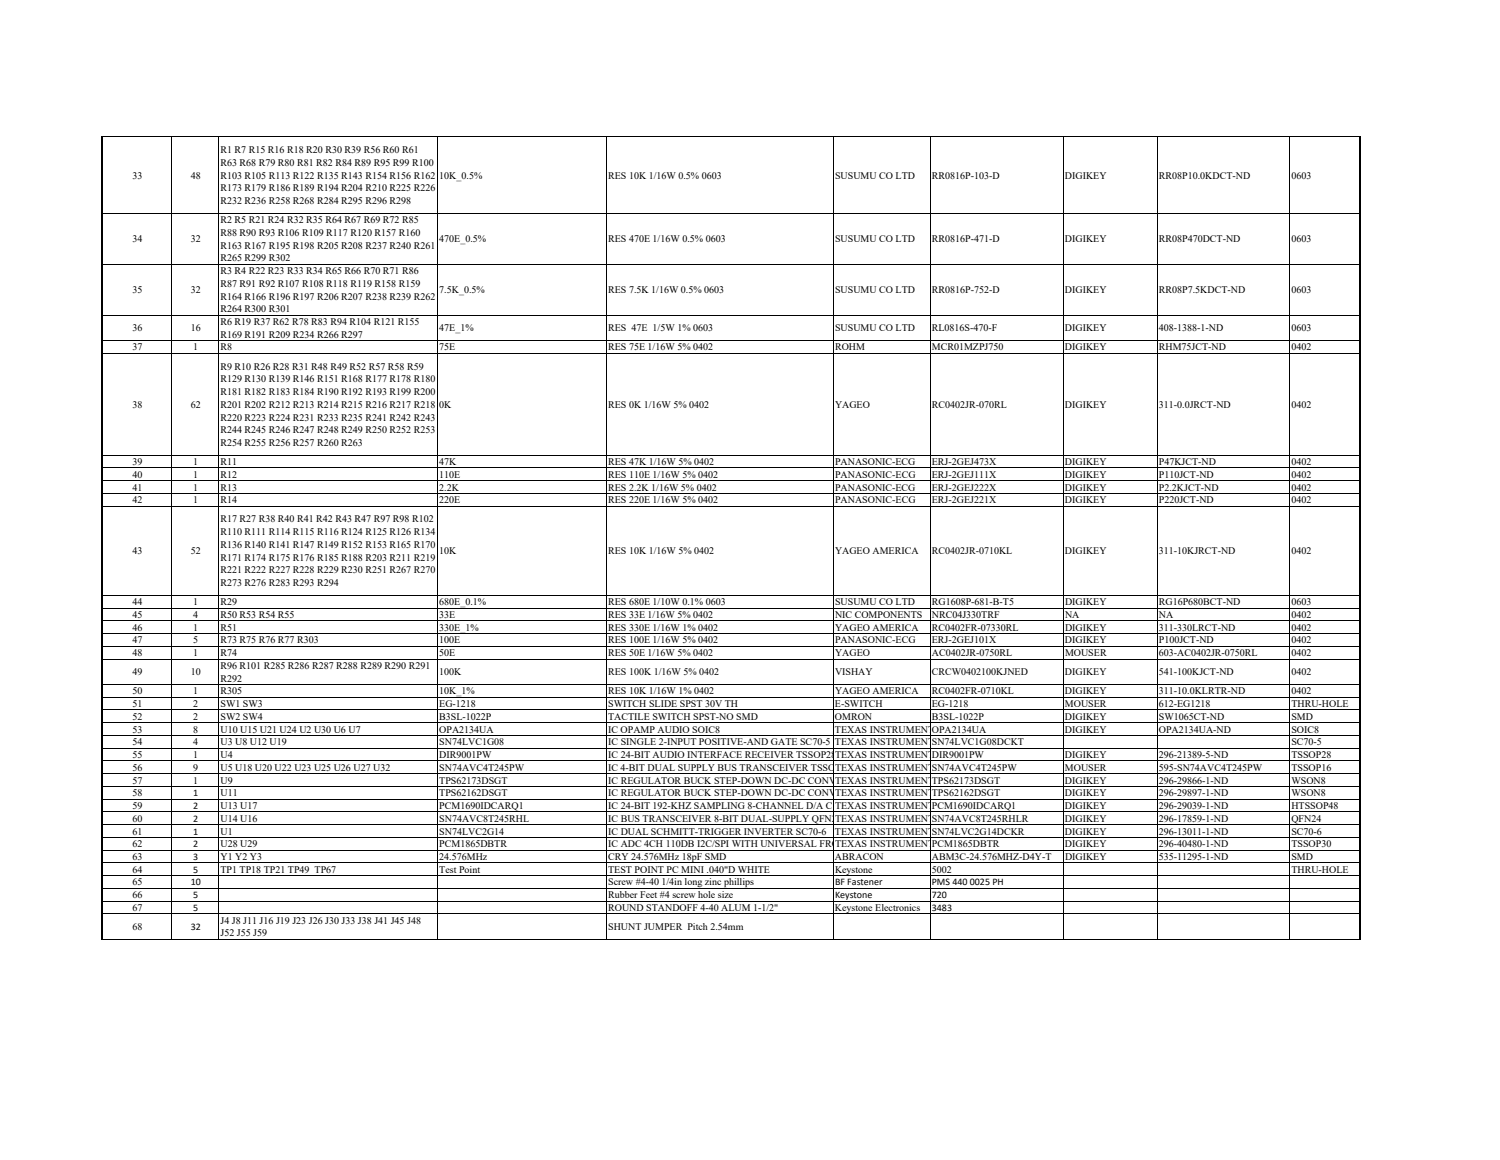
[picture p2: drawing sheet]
<svg xmlns="http://www.w3.org/2000/svg" width="279mm" height="216mm" viewBox="0 0 279 216" stroke-linecap="round" stroke-linejoin="round" font-family="sans-serif">
<defs><g id="words">
<g font-size="1.9">
<text x="41.1" y="28.5">R1 R7 R15 R16 R18 R20 R30 R39 R56 R60 R61</text>
<text x="24.7" y="33.2">33</text>
<text x="35.5" y="33.2">48</text>
<text x="41.1" y="30.9">R63 R68 R79 R80 R81 R82 R84 R89 R95 R99 R100</text>
<text x="41.1" y="33.2">R103 R105 R113 R122 R135 R143 R154 R156 R162</text>
<text x="41.1" y="35.6">R173 R179 R186 R189 R194 R204 R210 R225 R226</text>
<text x="81.8" y="33.2">10K_0.5%</text>
<text x="113.3" y="33.2">RES 10K 1/16W 0.5% 0603</text>
<text x="155.5" y="33.2">SUSUMU CO LTD</text>
<text x="173.6" y="33.2">RR0816P-103-D</text>
<text x="198.4" y="33.2">DIGIKEY</text>
<text x="215.9" y="33.2">RR08P10.0KDCT-ND</text>
<text x="240.5" y="33.2">0603</text>
<text x="41.1" y="38">R232 R236 R258 R268 R284 R295 R296 R298</text>
<text x="41.1" y="41.5">R2 R5 R21 R24 R32 R35 R64 R67 R69 R72 R85</text>
<text x="24.7" y="45.1">34</text>
<text x="35.5" y="45.1">32</text>
<text x="41.1" y="43.9">R88 R90 R93 R106 R109 R117 R120 R157 R160</text>
<text x="41.1" y="46.3">R163 R167 R195 R198 R205 R208 R237 R240 R261</text>
<text x="81.8" y="45.1">470E_0.5%</text>
<text x="113.3" y="45.1">RES 470E 1/16W 0.5% 0603</text>
<text x="155.5" y="45.1">SUSUMU CO LTD</text>
<text x="173.6" y="45.1">RR0816P-471-D</text>
<text x="198.4" y="45.1">DIGIKEY</text>
<text x="215.9" y="45.1">RR08P470DCT-ND</text>
<text x="240.5" y="45.1">0603</text>
<text x="41.1" y="48.6">R265 R299 R302</text>
<text x="41.1" y="51">R3 R4 R22 R23 R33 R34 R65 R66 R70 R71 R86</text>
<text x="41.1" y="53.4">R87 R91 R92 R107 R108 R118 R119 R158 R159</text>
<text x="24.7" y="54.6">35</text>
<text x="35.5" y="54.6">32</text>
<text x="41.1" y="55.8">R164 R166 R196 R197 R206 R207 R238 R239 R262</text>
<text x="41.1" y="58.1">R264 R300 R301</text>
<text x="81.8" y="54.6">7.5K_0.5%</text>
<text x="113.3" y="54.6">RES 7.5K 1/16W 0.5% 0603</text>
<text x="155.5" y="54.6">SUSUMU CO LTD</text>
<text x="173.6" y="54.6">RR0816P-752-D</text>
<text x="198.4" y="54.6">DIGIKEY</text>
<text x="215.9" y="54.6">RR08P7.5KDCT-ND</text>
<text x="240.5" y="54.6">0603</text>
<text x="24.7" y="61.7">36</text>
<text x="24.7" y="65.2">37</text>
<text x="35.5" y="61.7">16</text>
<text x="36" y="65.2">1</text>
<text x="41.1" y="60.5">R6 R19 R37 R62 R78 R83 R94 R104 R121 R155</text>
<text x="41.1" y="62.9">R169 R191 R209 R234 R266 R297</text>
<text x="41.1" y="65.2">R8</text>
<text x="81.8" y="61.7">47E_1%</text>
<text x="81.8" y="65.2">75E</text>
<text x="113.3" y="61.7">RES 47E 1/5W 1% 0603</text>
<text x="113.3" y="65.2">RES 75E 1/16W 5% 0402</text>
<text x="155.5" y="65.2">ROHM</text>
<text x="155.5" y="61.7">SUSUMU CO LTD</text>
<text x="173.6" y="61.7">RL0816S-470-F</text>
<text x="173.6" y="65.2">MCR01MZPJ750</text>
<text x="198.4" y="61.7">DIGIKEY</text>
<text x="198.4" y="65.2">DIGIKEY</text>
<text x="215.9" y="61.7">408-1388-1-ND</text>
<text x="215.9" y="65.2">RHM75JCT-ND</text>
<text x="240.5" y="61.7">0603</text>
<text x="240.5" y="65.2">0402</text>
<text x="41.1" y="68.8">R9 R10 R26 R28 R31 R48 R49 R52 R57 R58 R59</text>
<text x="41.1" y="71.2">R129 R130 R139 R146 R151 R168 R177 R178 R180</text>
<text x="24.7" y="75.9">38</text>
<text x="35.5" y="75.9">62</text>
<text x="41.1" y="73.5">R181 R182 R183 R184 R190 R192 R193 R199 R200</text>
<text x="41.1" y="75.9">R201 R202 R212 R213 R214 R215 R216 R217 R218</text>
<text x="81.8" y="75.9">0K</text>
<text x="113.3" y="75.9">RES 0K 1/16W 5% 0402</text>
<text x="155.5" y="75.9">YAGEO</text>
<text x="173.6" y="75.9">RC0402JR-070RL</text>
<text x="198.4" y="75.9">DIGIKEY</text>
<text x="215.9" y="75.9">311-0.0JRCT-ND</text>
<text x="240.5" y="75.9">0402</text>
<text x="41.1" y="78.3">R220 R223 R224 R231 R233 R235 R241 R242 R243</text>
<text x="41.1" y="80.6">R244 R245 R246 R247 R248 R249 R250 R252 R253</text>
<text x="41.1" y="83">R254 R255 R256 R257 R260 R263</text>
<text x="24.7" y="86.6">39</text>
<text x="24.7" y="88.9">40</text>
<text x="36" y="86.6">1</text>
<text x="36" y="88.9">1</text>
<text x="41.1" y="86.6">R11</text>
<text x="41.1" y="88.9">R12</text>
<text x="81.8" y="86.6">47K</text>
<text x="81.8" y="88.9">110E</text>
<text x="113.3" y="86.6">RES 47K 1/16W 5% 0402</text>
<text x="113.3" y="88.9">RES 110E 1/16W 5% 0402</text>
<text x="155.5" y="86.6">PANASONIC-ECG</text>
<text x="155.5" y="88.9">PANASONIC-ECG</text>
<text x="173.6" y="86.6">ERJ-2GEJ473X</text>
<text x="173.6" y="88.9">ERJ-2GEJ111X</text>
<text x="198.4" y="86.6">DIGIKEY</text>
<text x="198.4" y="88.9">DIGIKEY</text>
<text x="215.9" y="86.6">P47KJCT-ND</text>
<text x="215.9" y="88.9">P110JCT-ND</text>
<text x="240.5" y="88.9">0402</text>
<text x="240.5" y="86.6">0402</text>
<text x="24.7" y="91.3">41</text>
<text x="24.7" y="93.7">42</text>
<text x="36" y="91.3">1</text>
<text x="36" y="93.7">1</text>
<text x="41.1" y="91.3">R13</text>
<text x="41.1" y="93.7">R14</text>
<text x="81.8" y="91.3">2.2K</text>
<text x="81.8" y="93.7">220E</text>
<text x="113.3" y="91.3">RES 2.2K 1/16W 5% 0402</text>
<text x="113.3" y="93.7">RES 220E 1/16W 5% 0402</text>
<text x="155.5" y="91.3">PANASONIC-ECG</text>
<text x="155.5" y="93.7">PANASONIC-ECG</text>
<text x="173.6" y="91.3">ERJ-2GEJ222X</text>
<text x="173.6" y="93.7">ERJ-2GEJ221X</text>
<text x="198.4" y="91.3">DIGIKEY</text>
<text x="198.4" y="93.7">DIGIKEY</text>
<text x="215.9" y="91.3">P2.2KJCT-ND</text>
<text x="215.9" y="93.7">P220JCT-ND</text>
<text x="240.5" y="91.3">0402</text>
<text x="240.5" y="93.7">0402</text>
<text x="41.1" y="97.2">R17 R27 R38 R40 R41 R42 R43 R47 R97 R98 R102</text>
<text x="41.1" y="99.6">R110 R111 R114 R115 R116 R124 R125 R126 R134</text>
<text x="41.1" y="102">R136 R140 R141 R147 R149 R152 R153 R165 R170</text>
<text x="24.7" y="103.2">43</text>
<text x="35.5" y="103.2">52</text>
<text x="41.1" y="104.4">R171 R174 R175 R176 R185 R188 R203 R211 R219</text>
<text x="41.1" y="106.7">R221 R222 R227 R228 R229 R230 R251 R267 R270</text>
<text x="81.8" y="103.2">10K</text>
<text x="113.3" y="103.2">RES 10K 1/16W 5% 0402</text>
<text x="155.5" y="103.2">YAGEO AMERICA</text>
<text x="173.6" y="103.2">RC0402JR-0710KL</text>
<text x="198.4" y="103.2">DIGIKEY</text>
<text x="215.9" y="103.2">311-10KJRCT-ND</text>
<text x="240.5" y="103.2">0402</text>
<text x="24.7" y="112.6">44</text>
<text x="36" y="112.6">1</text>
<text x="41.1" y="109.1">R273 R276 R283 R293 R294</text>
<text x="41.1" y="112.6">R29</text>
<text x="81.8" y="112.6">680E_0.1%</text>
<text x="113.3" y="112.6">RES 680E 1/10W 0.1% 0603</text>
<text x="155.5" y="112.6">SUSUMU CO LTD</text>
<text x="173.6" y="112.6">RG1608P-681-B-T5</text>
<text x="198.4" y="112.6">DIGIKEY</text>
<text x="215.9" y="112.6">RG16P680BCT-ND</text>
<text x="240.5" y="112.6">0603</text>
<text x="24.7" y="115">45</text>
<text x="24.7" y="117.4">46</text>
<text x="24.7" y="119.8">47</text>
<text x="36" y="115">4</text>
<text x="36" y="117.4">1</text>
<text x="36" y="119.8">5</text>
<text x="41.1" y="115">R50 R53 R54 R55</text>
<text x="41.1" y="117.4">R51</text>
<text x="41.1" y="119.8">R73 R75 R76 R77 R303</text>
<text x="81.8" y="115">33E</text>
<text x="81.8" y="117.4">330E_1%</text>
<text x="81.8" y="119.8">100E</text>
<text x="113.3" y="115">RES 33E 1/16W 5% 0402</text>
<text x="113.3" y="117.4">RES 330E 1/16W 1% 0402</text>
<text x="113.3" y="119.8">RES 100E 1/16W 5% 0402</text>
<text x="155.5" y="115">NIC COMPONENTS</text>
<text x="155.5" y="117.4">YAGEO AMERICA</text>
<text x="155.5" y="119.8">PANASONIC-ECG</text>
<text x="173.6" y="119.8">ERJ-2GEJ101X</text>
<text x="173.6" y="115">NRC04J330TRF</text>
<text x="173.6" y="117.4">RC0402FR-07330RL</text>
<text x="198.4" y="119.8">DIGIKEY</text>
<text x="198.4" y="115">NA</text>
<text x="198.4" y="117.4">DIGIKEY</text>
<text x="215.9" y="119.8">P100JCT-ND</text>
<text x="215.9" y="117.4">311-330LRCT-ND</text>
<text x="215.9" y="115">NA</text>
<text x="240.5" y="119.8">0402</text>
<text x="240.5" y="115">0402</text>
<text x="240.5" y="117.4">0402</text>
<text x="24.7" y="122.1">48</text>
<text x="24.7" y="125.7">49</text>
<text x="35.5" y="125.7">10</text>
<text x="36" y="122.1">1</text>
<text x="41.1" y="122.1">R74</text>
<text x="41.1" y="124.5">R96 R101 R285 R286 R287 R288 R289 R290 R291</text>
<text x="81.8" y="122.1">50E</text>
<text x="81.8" y="125.7">100K</text>
<text x="113.3" y="125.7">RES 100K 1/16W 5% 0402</text>
<text x="113.3" y="122.1">RES 50E 1/16W 5% 0402</text>
<text x="155.5" y="125.7">VISHAY</text>
<text x="155.5" y="122.1">YAGEO</text>
<text x="173.6" y="125.7">CRCW0402100KJNED</text>
<text x="173.6" y="122.1">AC0402JR-0750RL</text>
<text x="198.4" y="125.7">DIGIKEY</text>
<text x="198.4" y="122.1">MOUSER</text>
<text x="215.9" y="125.7">541-100KJCT-ND</text>
<text x="215.9" y="122.1">603-AC0402JR-0750RL</text>
<text x="240.5" y="125.7">0402</text>
<text x="240.5" y="122.1">0402</text>
<text x="24.7" y="129.2">50</text>
<text x="24.7" y="131.6">51</text>
<text x="36" y="129.2">1</text>
<text x="36" y="131.6">2</text>
<text x="41.1" y="126.9">R292</text>
<text x="41.1" y="129.2">R305</text>
<text x="41.1" y="131.6">SW1 SW3</text>
<text x="81.8" y="129.2">10K_1%</text>
<text x="81.8" y="131.6">EG-1218</text>
<text x="113.3" y="129.2">RES 10K 1/16W 1% 0402</text>
<text x="113.3" y="131.6">SWITCH SLIDE SPST 30V TH</text>
<text x="155.5" y="131.6">E-SWITCH</text>
<text x="155.5" y="129.2">YAGEO AMERICA</text>
<text x="173.6" y="129.2">RC0402FR-0710KL</text>
<text x="173.6" y="131.6">EG-1218</text>
<text x="198.4" y="129.2">DIGIKEY</text>
<text x="198.4" y="131.6">MOUSER</text>
<text x="215.9" y="131.6">612-EG1218</text>
<text x="215.9" y="129.2">311-10.0KLRTR-ND</text>
<text x="240.5" y="129.2">0402</text>
<text x="240.5" y="131.6">THRU-HOLE</text>
<text x="24.7" y="134">52</text>
<text x="24.7" y="136.4">53</text>
<text x="36" y="134">2</text>
<text x="36" y="136.4">8</text>
<text x="41.1" y="134">SW2 SW4</text>
<text x="41.1" y="136.4">U10 U15 U21 U24 U2 U30 U6 U7</text>
<text x="81.8" y="136.4">OPA2134UA</text>
<text x="81.8" y="134">B3SL-1022P</text>
<text x="113.3" y="136.4">IC OPAMP AUDIO SOIC8</text>
<text x="113.3" y="134">TACTILE SWITCH SPST-NO SMD</text>
<text x="155.5" y="136.4">TEXAS INSTRUMENTOPA2134UA</text>
<text x="155.5" y="134">OMRON</text>
<text x="173.6" y="134">B3SL-1022P</text>
<text x="198.4" y="134">DIGIKEY</text>
<text x="198.4" y="136.4">DIGIKEY</text>
<text x="215.9" y="136.4">OPA2134UA-ND</text>
<text x="215.9" y="134">SW1065CT-ND</text>
<text x="240.5" y="136.4">SOIC8</text>
<text x="240.5" y="134">SMD</text>
<text x="24.7" y="138.7">54</text>
<text x="24.7" y="141.1">55</text>
<text x="24.7" y="143.5">56</text>
<text x="36" y="138.7">4</text>
<text x="36" y="141.1">1</text>
<text x="36" y="143.5">9</text>
<text x="41.1" y="138.7">U3 U8 U12 U19</text>
<text x="41.1" y="141.1">U4</text>
<text x="41.1" y="143.5">U5 U18 U20 U22 U23 U25 U26 U27 U32</text>
<text x="81.8" y="143.5">SN74AVC4T245PW</text>
<text x="81.8" y="138.7">SN74LVC1G08</text>
<text x="81.8" y="141.1">DIR9001PW</text>
<text x="113.3" y="143.5">IC 4-BIT DUAL SUPPLY BUS TRANSCEIVER TSSO</text>
<text x="113.3" y="138.7">IC SINGLE 2-INPUT POSITIVE-AND GATE SC70-5 TEXAS INSTRUMENTSN74LVC1G08DCKT</text>
<text x="113.3" y="141.1">IC 24-BIT AUDIO INTERFACE RECEIVER TSSOP28</text>
<text x="155.5" y="141.1">TEXAS INSTRUMENTDIR9001PW</text>
<text x="155.5" y="143.5">TEXAS INSTRUMENTSN74AVC4T245PW</text>
<text x="198.4" y="143.5">MOUSER</text>
<text x="198.4" y="141.1">DIGIKEY</text>
<text x="215.9" y="143.5">595-SN74AVC4T245PW</text>
<text x="215.9" y="141.1">296-21389-5-ND</text>
<text x="240.5" y="143.5">TSSOP16</text>
<text x="240.5" y="141.1">TSSOP28</text>
<text x="240.5" y="138.7">SC70-5</text>
<text x="24.7" y="145.8">57</text>
<text x="24.7" y="148.2">58</text>
<text x="36" y="148.2">1</text>
<text x="36" y="145.8">1</text>
<text x="41.1" y="145.8">U9</text>
<text x="41.1" y="148.2">U11</text>
<text x="81.8" y="145.8">TPS62173DSGT</text>
<text x="81.8" y="148.2">TPS62162DSGT</text>
<text x="113.3" y="145.8">IC REGULATOR BUCK STEP-DOWN DC-DC CONV</text>
<text x="113.3" y="148.2">IC REGULATOR BUCK STEP-DOWN DC-DC CONV</text>
<text x="155.5" y="145.8">TEXAS INSTRUMENTTPS62173DSGT</text>
<text x="155.5" y="148.2">TEXAS INSTRUMENTTPS62162DSGT</text>
<text x="198.4" y="145.8">DIGIKEY</text>
<text x="198.4" y="148.2">DIGIKEY</text>
<text x="215.9" y="145.8">296-29866-1-ND</text>
<text x="215.9" y="148.2">296-29897-1-ND</text>
<text x="240.5" y="145.8">WSON8</text>
<text x="240.5" y="148.2">WSON8</text>
<text x="24.7" y="150.6">59</text>
<text x="24.7" y="153">60</text>
<text x="24.7" y="155.3">61</text>
<text x="36" y="150.6">2</text>
<text x="36" y="153">2</text>
<text x="36" y="155.3">1</text>
<text x="41.1" y="150.6">U13 U17</text>
<text x="41.1" y="153">U14 U16</text>
<text x="41.1" y="155.3">U1</text>
<text x="81.8" y="150.6">PCM1690IDCARQ1</text>
<text x="81.8" y="153">SN74AVC8T245RHL</text>
<text x="81.8" y="155.3">SN74LVC2G14</text>
<text x="113.3" y="150.6">IC 24-BIT 192-KHZ SAMPLING 8-CHANNEL D/A C</text>
<text x="113.3" y="153">IC BUS TRANSCEIVER 8-BIT DUAL-SUPPLY QFN2TEXAS INSTRUMENTSN74AVC8T245RHLR</text>
<text x="113.3" y="155.3">IC DUAL SCHMITT-TRIGGER INVERTER SC70-6</text>
<text x="155.5" y="155.3">TEXAS INSTRUMENTSN74LVC2G14DCKR</text>
<text x="155.5" y="150.6">TEXAS INSTRUMENTPCM1690IDCARQ1</text>
<text x="198.4" y="150.6">DIGIKEY</text>
<text x="198.4" y="155.3">DIGIKEY</text>
<text x="198.4" y="153">DIGIKEY</text>
<text x="215.9" y="150.6">296-29039-1-ND</text>
<text x="215.9" y="155.3">296-13011-1-ND</text>
<text x="215.9" y="153">296-17859-1-ND</text>
<text x="240.5" y="150.6">HTSSOP48</text>
<text x="240.5" y="155.3">SC70-6</text>
<text x="240.5" y="153">QFN24</text>
<text x="24.7" y="157.7">62</text>
<text x="24.7" y="160.1">63</text>
<text x="36" y="157.7">2</text>
<text x="36" y="160.1">3</text>
<text x="41.1" y="157.7">U28 U29</text>
<text x="41.1" y="160.1">Y1 Y2 Y3</text>
<text x="81.8" y="160.1">24.576MHz</text>
<text x="81.8" y="157.7">PCM1865DBTR</text>
<text x="113.3" y="157.7">IC ADC 4CH 110DB I2C/SPI WITH UNIVERSAL FROTEXAS INSTRUMENTPCM1865DBTR</text>
<text x="113.3" y="160.1">CRY 24.576MHz 18pF SMD</text>
<text x="155.5" y="160.1">ABRACON</text>
<text x="173.6" y="160.1">ABM3C-24.576MHZ-D4Y-T</text>
<text x="198.4" y="157.7">DIGIKEY</text>
<text x="198.4" y="160.1">DIGIKEY</text>
<text x="215.9" y="157.7">296-40480-1-ND</text>
<text x="215.9" y="160.1">535-11295-1-ND</text>
<text x="240.5" y="157.7">TSSOP30</text>
<text x="240.5" y="160.1">SMD</text>
<text x="24.7" y="162.4">64</text>
<text x="24.7" y="164.8">65</text>
<text x="24.7" y="167.2">66</text>
<text x="35.5" y="164.8">10</text>
<text x="36" y="162.4">5</text>
<text x="36" y="167.2">5</text>
<text x="41.1" y="162.4">TP1 TP18 TP21 TP49 TP67</text>
<text x="81.8" y="162.4">Test Point</text>
<text x="113.3" y="164.8">Screw #4-40 1/4in long zinc phillips</text>
<text x="113.3" y="167.2">Rubber Feet #4 screw hole size</text>
<text x="113.3" y="162.4">TEST POINT PC MINI .040&quot;D WHITE</text>
<text x="155.5" y="164.8">BF Fastener</text>
<text x="155.5" y="167.2">Keystone</text>
<text x="155.5" y="162.4">Keystone</text>
<text x="173.6" y="164.8">PMS 440 0025 PH</text>
<text x="173.6" y="162.4">5002</text>
<text x="173.6" y="167.2">720</text>
<text x="240.5" y="162.4">THRU-HOLE</text>
<text x="24.7" y="169.5">67</text>
<text x="24.7" y="173.1">68</text>
<text x="35.5" y="173.1">32</text>
<text x="36" y="169.5">5</text>
<text x="41.1" y="171.9">J4 J8 J11 J16 J19 J23 J26 J30 J33 J38 J41 J45 J48</text>
<text x="113.3" y="169.5">ROUND STANDOFF 4-40 ALUM 1-1/2&quot;</text>
<text x="113.3" y="173.1">SHUNT JUMPER Pitch 2.54mm</text>
<text x="155.5" y="169.5">Keystone Electronics</text>
<text x="173.6" y="169.5">3483</text>
<text x="41.1" y="174.3">J52 J55 J59</text>
</g>
</g></defs>
<path d="M19.1 25.4v149.5M253.4 25.4v149.5" fill="none" stroke="#000" stroke-width=".25"/>
<g fill="none" stroke="#000" stroke-width=".19">
<path d="M19.2 25.5h234M19.2 39.7h234M32 25.5v149.4M40.7 25.5v149.4M81.5 25.5v149.4M113 25.5v149.4M155.2 25.5v149.4M173.2 25.5v149.4M198.1 25.5v149.4M215.5 25.5v149.4M240.2 25.5v149.4M19.2 49.2h234"/>
<path d="M19.2 58.7h234M19.2 63.4h234M19.2 65.8h234M19.2 84.7h234M19.2 87.1h234M19.2 89.5h234M19.2 91.8h234M19.2 94.2h234M19.2 110.8h234M19.2 113.2h234M19.2 115.5h234M19.2 117.9h234"/>
<path d="M19.2 120.3h234M19.2 122.7h234M19.2 127.4h234M19.2 129.8h234M19.2 132.1h234M19.2 134.5h234M19.2 136.9h234M19.2 139.3h234M19.2 141.6h234M19.2 144h234M19.2 146.4h234M19.2 148.7h234"/>
<path d="M19.2 151.1h234M19.2 153.5h234M19.2 155.9h234M19.2 158.2h234M19.2 160.6h234M19.2 163h234M19.2 165.3h234M19.2 167.7h234M19.2 170.1h234M19.2 174.8h234"/>
</g>
<use href="#words"/>
</svg>
